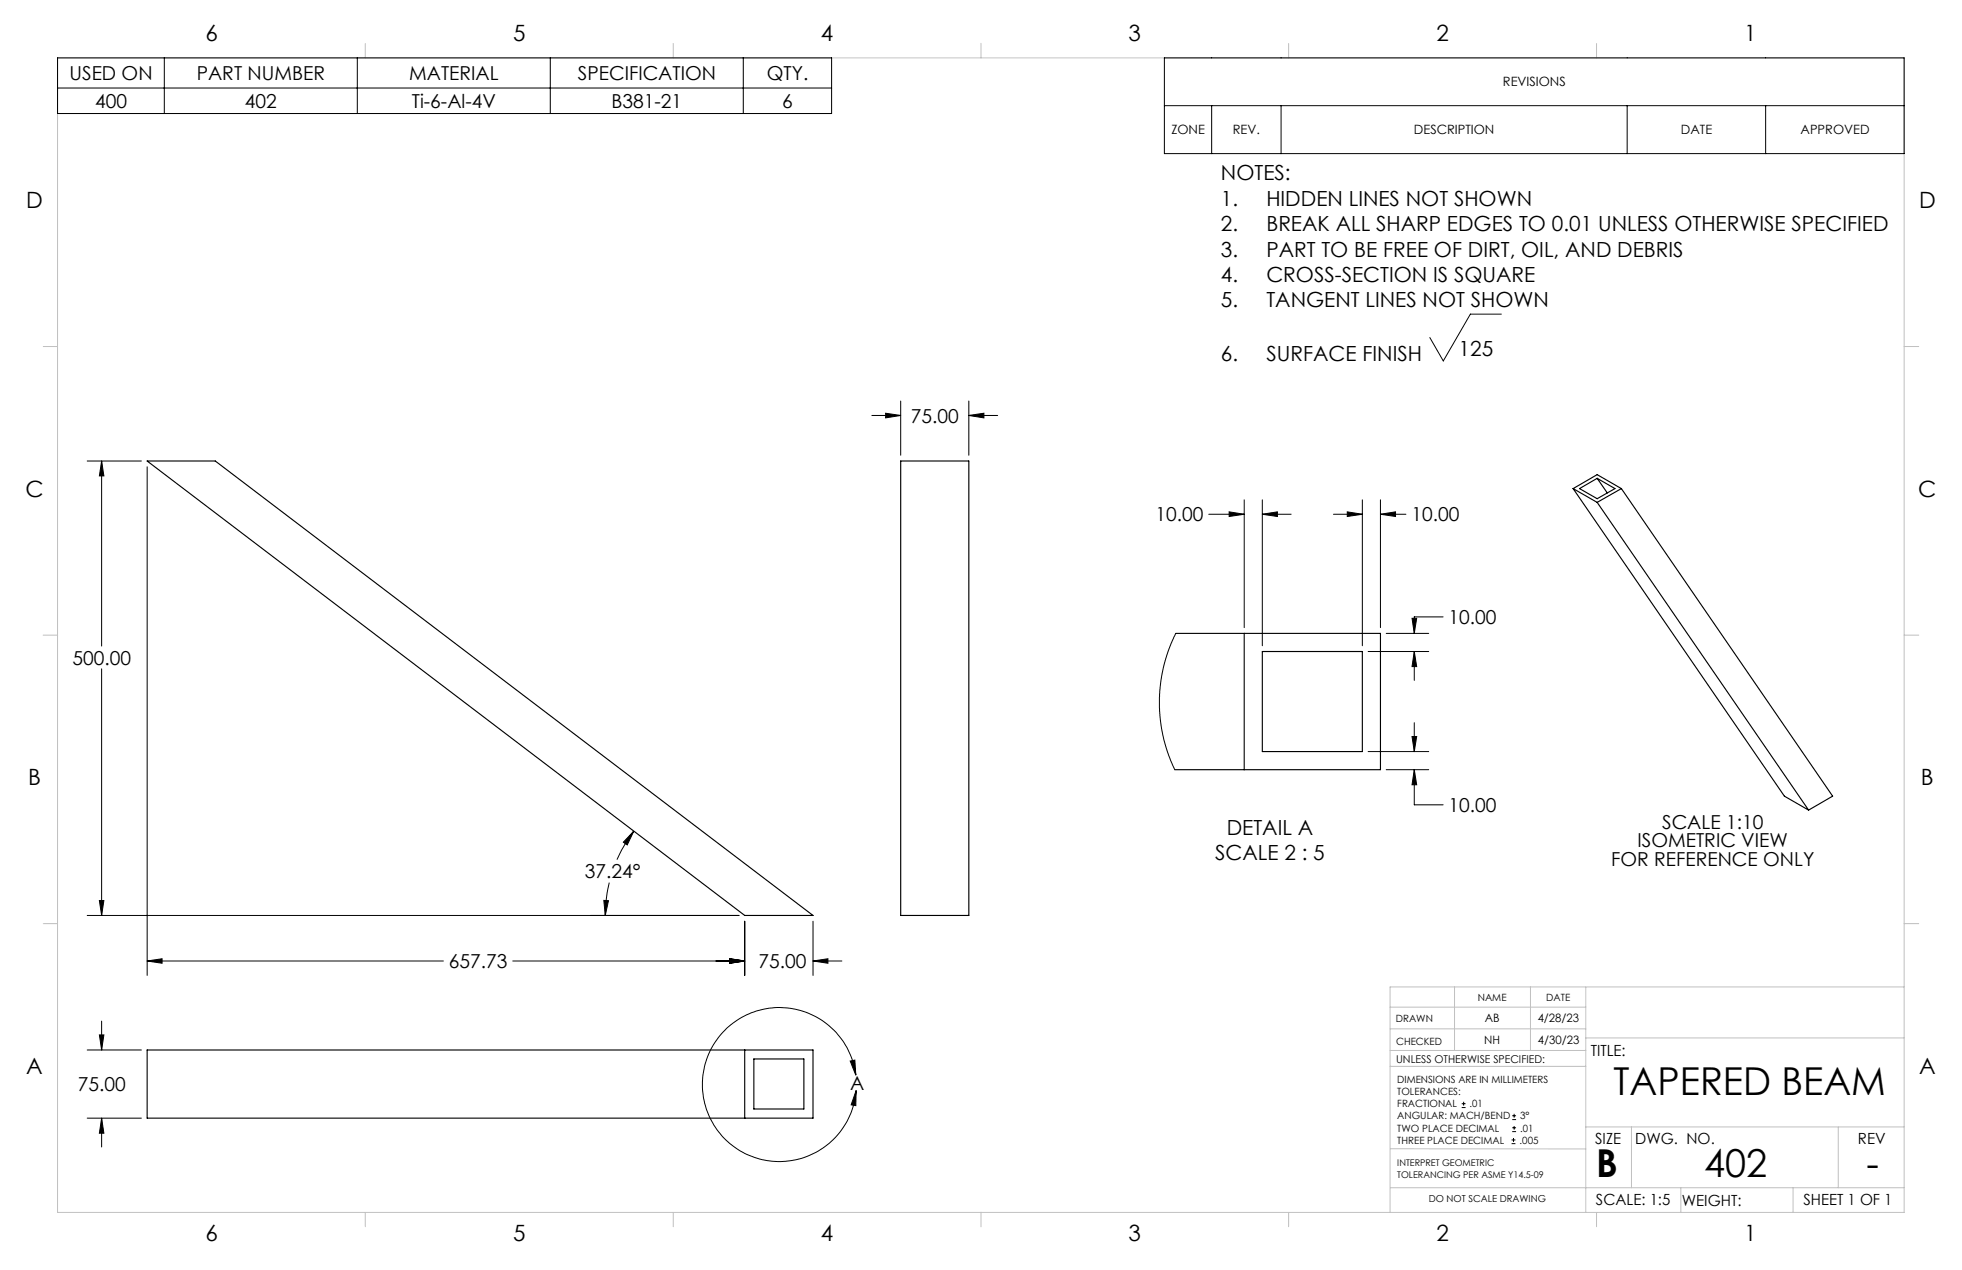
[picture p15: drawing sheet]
<svg xmlns="http://www.w3.org/2000/svg" width="432mm" height="279mm" viewBox="0 0 432 279" stroke-linecap="round" stroke-linejoin="round" font-family="sans-serif">
<defs><g id="words">
<g font-size="8.5">
<text x="355.1" y="240.9">TAPERED BEAM</text>
<text x="351.3" y="259">B</text>
<text x="375.1" y="258.9">402</text>
<text x="410.8" y="258.9">-</text>
</g>
<g font-size="4.9">
<text x="45.2" y="8.9">6</text>
<text x="112.9" y="8.9">5</text>
<text x="180.7" y="8.9">4</text>
<text x="248.4" y="8.9">3</text>
<text x="316.1" y="8.9">2</text>
<text x="383.9" y="8.9">1</text>
<text x="5.8" y="45.8">D</text>
<text x="422.3" y="45.8">D</text>
<text x="5.6" y="109.3">C</text>
<text x="422.2" y="109.3">C</text>
<text x="6.2" y="172.8">B</text>
<text x="422.8" y="172.8">B</text>
<text x="5.8" y="236.3">A</text>
<text x="422.4" y="236.3">A</text>
<text x="45.2" y="273.1">6</text>
<text x="112.9" y="273.1">5</text>
<text x="180.7" y="273.1">4</text>
<text x="248.4" y="273.1">3</text>
<text x="316.1" y="273.1">2</text>
<text x="383.9" y="273.1">1</text>
</g>
<g font-size="4.6">
<text x="268.7" y="39.7">NOTES:</text>
<text x="268.7" y="45.3">1.</text>
<text x="278.7" y="45.3">HIDDEN LINES NOT SHOWN</text>
<text x="268.7" y="50.9">2.</text>
<text x="278.7" y="50.9">BREAK ALL SHARP EDGES TO 0.01 UNLESS OTHERWISE SPECIFIED</text>
<text x="268.7" y="56.5">3.</text>
<text x="278.7" y="56.5">PART TO BE FREE OF DIRT, OIL, AND DEBRIS</text>
<text x="268.7" y="62">4.</text>
<text x="278.7" y="62">CROSS-SECTION IS SQUARE</text>
<text x="268.7" y="67.6">5.</text>
<text x="278.7" y="67.6">TANGENT LINES NOT SHOWN</text>
<text x="268.7" y="79.4">6.</text>
<text x="278.7" y="79.4">SURFACE FINISH</text>
<text x="321" y="78.4">125</text>
<text x="270" y="183.7">DETAIL A</text>
<text x="267.4" y="189.3">SCALE 2 : 5</text>
</g>
<g font-size="4.2">
<text x="15.3" y="17.6">USED ON</text>
<text x="43.3" y="17.6">PART NUMBER</text>
<text x="90" y="17.6">MATERIAL</text>
<text x="127.2" y="17.6">SPECIFICATION</text>
<text x="168.7" y="17.6">QTY.</text>
<text x="20.9" y="23.7">400</text>
<text x="53.9" y="23.7">402</text>
<text x="90.6" y="23.7">Ti-6-Al-4V</text>
<text x="134.6" y="23.7">B381-21</text>
<text x="172.2" y="23.7">6</text>
<text x="200.5" y="93">75.00</text>
<text x="254.3" y="114.7">10.00</text>
<text x="310.6" y="114.7">10.00</text>
<text x="318.8" y="137.3">10.00</text>
<text x="15.9" y="146.2">500.00</text>
<text x="318.8" y="178.7">10.00</text>
<text x="365.8" y="182.3">SCALE 1:10</text>
<text x="354.6" y="190.6">FOR REFERENCE ONLY</text>
<text x="360.4" y="186.4">ISOMETRIC VIEW</text>
<text x="128.7" y="193.2">37.24°</text>
<text x="98.8" y="213">657.73</text>
<text x="166.9" y="213">75.00</text>
<text x="187.1" y="239.8">A</text>
<text x="17.1" y="240.1">75.00</text>
</g>
<g font-size="3.4">
<text x="350.1" y="232.2">TITLE:</text>
<text x="351.1" y="251.6">SIZE</text>
<text x="359.9" y="251.6">DWG. NO.</text>
<text x="408.9" y="251.7">REV</text>
<text x="351.2" y="265.2">SCALE: 1:5</text>
<text x="370.1" y="265.3">WEIGHT:</text>
<text x="396.9" y="265.2">SHEET 1 OF 1</text>
</g>
<g font-size="2.8">
<text x="330.8" y="19">REVISIONS</text>
<text x="257.8" y="29.6">ZONE</text>
<text x="271.3" y="29.6">REV.</text>
<text x="311.2" y="29.6">DESCRIPTION</text>
<text x="369.9" y="29.6">DATE</text>
<text x="396.3" y="29.6">APPROVED</text>
</g>
<g font-size="2.5">
<text x="326.8" y="224.9">AB</text>
<text x="338.4" y="224.9">4/28/23</text>
<text x="326.7" y="229.7">NH</text>
<text x="338.5" y="229.7">4/30/23</text>
</g>
<text font-size="2.4" x="307.3" y="233.8">UNLESS OTHERWISE SPECIFIED:</text>
<g font-size="2.2">
<text x="325.2" y="220.2">NAME</text>
<text x="340.3" y="220.2">DATE</text>
<text x="307.2" y="224.9">DRAWN</text>
<text x="307.3" y="229.8">CHECKED</text>
<text x="307.5" y="238.3">DIMENSIONS ARE IN MILLIMETERS</text>
<text x="307.5" y="241">TOLERANCES:</text>
<text x="307.5" y="243.6">FRACTIONAL</text>
<text x="323.4" y="243.6">.01</text>
<text x="307.5" y="251.6">THREE PLACE DECIMAL</text>
<text x="307.5" y="246.3">ANGULAR: MACH/BEND</text>
<text x="307.5" y="248.9">TWO PLACE DECIMAL</text>
<text x="334.4" y="251.6">.005</text>
<text x="334.6" y="248.9">.01</text>
<text x="334.6" y="246.3">3°</text>
</g>
<text font-size="2.1" x="314.5" y="264.5">DO NOT SCALE DRAWING</text>
<g font-size="2">
<text x="307.5" y="256.6">INTERPRET GEOMETRIC</text>
<text x="307.5" y="259.1">TOLERANCING PER ASME Y14.5-09</text>
</g>
</g></defs>
<g fill="none" stroke="#c0c0c0" stroke-width=".22">
<path d="M12.7 12.7h406.4v254h-406.4zM80.4 9.6v3.1M148.2 9.6v3.1M215.9 9.5v3.2M283.6 9.6v3.1M351.4 9.6v3.1M9.5 76.2h3.2M419.1 76.2h3.2M9.5 139.7h3.2M419.1 139.7h3.2M9.5 203.2h3.2M320.1 217.1v14"/>
<path d="M336.8 217.1v14M349 217.1v49.6M419.1 217.1h-113.2v49.6M419.1 203.2h3.2M305.9 231.1h43.1M305.9 226.3h43.1M305.9 221.6h43.1M305.9 234.6h43.1M349 228.4h70.1M306 252.7l43 .1M349 247.9h70.1M359.1 247.9v13.4"/>
<path d="M404.6 247.9v13.4M80.4 266.7v3.2M148.2 266.7v3.2M215.9 266.7v3.2M283.6 266.7v3.2M306 261.3h113.1M351.4 266.7v3.2M369.9 261.3v5.4M394.6 261.3v5.4"/>
</g>
<g fill="none" stroke="#000" stroke-width=".25">
<path d="M32.4 101.4h15l131.5 100h-15zM198.2 101.4h15v100h-15zM346.2 107.5l46.5 67.7 5.3 3M346.2 107.5l5.3 3M346.2 107.5l5.3-3.1 5.3 3.1M347.6 107.5l3.9-2.3 3.9 2.3-3.9 2.2zM351.5 110.5l46.5 67.7M351.5 105.2l2.2 3.2M356.8 107.5l46.5 67.7-5.3 3M356.8 107.5l-5.3 3M258.8 139.3h45v30h-45.2M273.8 139.3v30"/>
<path d="M277.8 143.3h22v22h-22zM32.4 231h146.5v15h-146.5zM163.9 231v15M165.9 233h11v11h-11z"/>
</g>
<g fill="none" stroke="#000" stroke-width=".22">
<path d="M12.7 12.7h170.3v12.3h-170.3zM12.7 19.4h170.3M36.2 12.7v12.3M78.6 12.7v12.3M121.1 12.7v12.3M163.6 12.7v12.3M256.3 12.7h162.8v21.1h-162.8zM256.3 23.2h162.8M266.7 23.2v10.6M281.9 23.2v10.6M358.1 23.2v10.6M388.6 23.2v10.6"/>
<path d="M330.4 69.1h-6.8l-6 10.3-2.9-5.1M191.9 91.4h6.3M194.9 90.9l3.3 .5-3.3 .5zM198.2 88.2v12M213.2 91.4l3.3-.5v1zM213.2 88.2v12M213.2 91.4h6.4M19.2 101.4h11.9M22.4 101.4l.5 3.3h-1zM22.4 101.4v40.7M32.4 102.7v111.9M266 113.1h7.8"/>
<path d="M270.5 112.6l3.3 .5-3.3 .5zM273.8 110v28.1M277.8 113.1l3.3-.5v1zM277.8 113.1h6.4M277.8 110v32.1M293.5 113.1h6.3M296.5 112.6l3.3 .5-3.3 .5zM299.8 110v32.1M303.8 113.1l3.3-.5v1zM303.8 110v28.1M303.8 113.1h5.6M258.8 139.3l-1.5 3.4-1 3.1-.8 4-.3 3.6 .1 4.1 .6 4 1.1 4 1.6 3.8"/>
<path d="M305.1 139.3h9.3M310.8 136h1l-.5 3.3zM317.6 135.7h-6.3v3.6M22.4 147.1v54.3M301.1 143.3h13.3M311.3 143.3l.5 3.3h-1zM311.3 143.3v6.4M311.3 159v6.3M301.1 165.3h13.3M305.1 169.3h9.3M310.8 162h1l-.5 3.3zM311.3 169.3l.5 3.3h-1z"/>
<path d="M311.3 169.3v7.8h6.3M21.9 198.1h1l-.5 3.3zM132.9 198.1l1 .1-.7 3.2zM134.1 194.2a31.9 31.9 0 0 0-.9 7.2M139.5 182.8l-1.5 3.1-.8-.6zM139.5 182.8a30.2 30.2 0 0 0-3.7 6.3M19.2 201.4h143.4M32.4 211.4l3.3-.5v1zM32.4 211.4h65.2M112.9 211.4h51M160.6 210.9l3.3 .5-3.3 .5zM163.9 202.7v11.9"/>
<path d="M178.9 211.4l3.3-.5v1zM178.9 202.7v11.9M178.9 211.4h6.4M19.2 231h11.9M21.9 227.7h1l-.5 3.3zM22.4 224.6v6.4M187.1 233.4l1-.2 .2 3.3zM188.3 236.5a16.9 16.9 0 0 0-26-12.1 16.9 16.9 0 0 0 .6 28.7 16.9 16.9 0 0 0 25.5-13.2M188.4 239.9l-.1 3.3-1-.1zM19.2 246h11.9M22.4 246l.5 3.3h-1zM22.4 246v6.3"/>
<path d="M321.7 243.7h.8M321.7 242.8h.8M322.1 242.4v.8M332.7 251.6h.8M332.7 250.8h.8M332.8 246.3h.9M332.8 245.5h.9M332.8 249h.9M332.8 248.1h.9M333.1 250.4v.8M333.2 245v.9M333.2 247.7v.8"/>
</g>
<g fill="#000">
<path d="M160.6 210.9l3.3 .5-3.3 .5zM178.9 211.4l3.3-.5v1zM21.9 198.1h1l-.5 3.3zM22.4 101.4l.5 3.3h-1zM160.6 210.9l3.3 .5-3.3 .5zM32.4 211.4l3.3-.5v1zM139.5 182.8l-1.5 3.1-.8-.6zM132.9 198.1l1 .1-.7 3.2zM213.2 91.4l3.3-.5v1zM194.9 90.9l3.3 .5-3.3 .5zM22.4 246l.5 3.3h-1zM21.9 227.7h1l-.5 3.3zM296.5 112.6l3.3 .5-3.3 .5zM303.8 113.1l3.3-.5v1zM310.8 162h1l-.5 3.3zM311.3 169.3l.5 3.3h-1zM311.3 143.3l.5 3.3h-1zM310.8 136h1l-.5 3.3zM277.8 113.1l3.3-.5v1zM270.5 112.6l3.3 .5-3.3 .5z"/>
<path d="M187.1 233.4l1-.2 .2 3.3zM188.4 239.9l-.1 3.3-1-.1z"/>
</g>
<use href="#words"/>
</svg>
